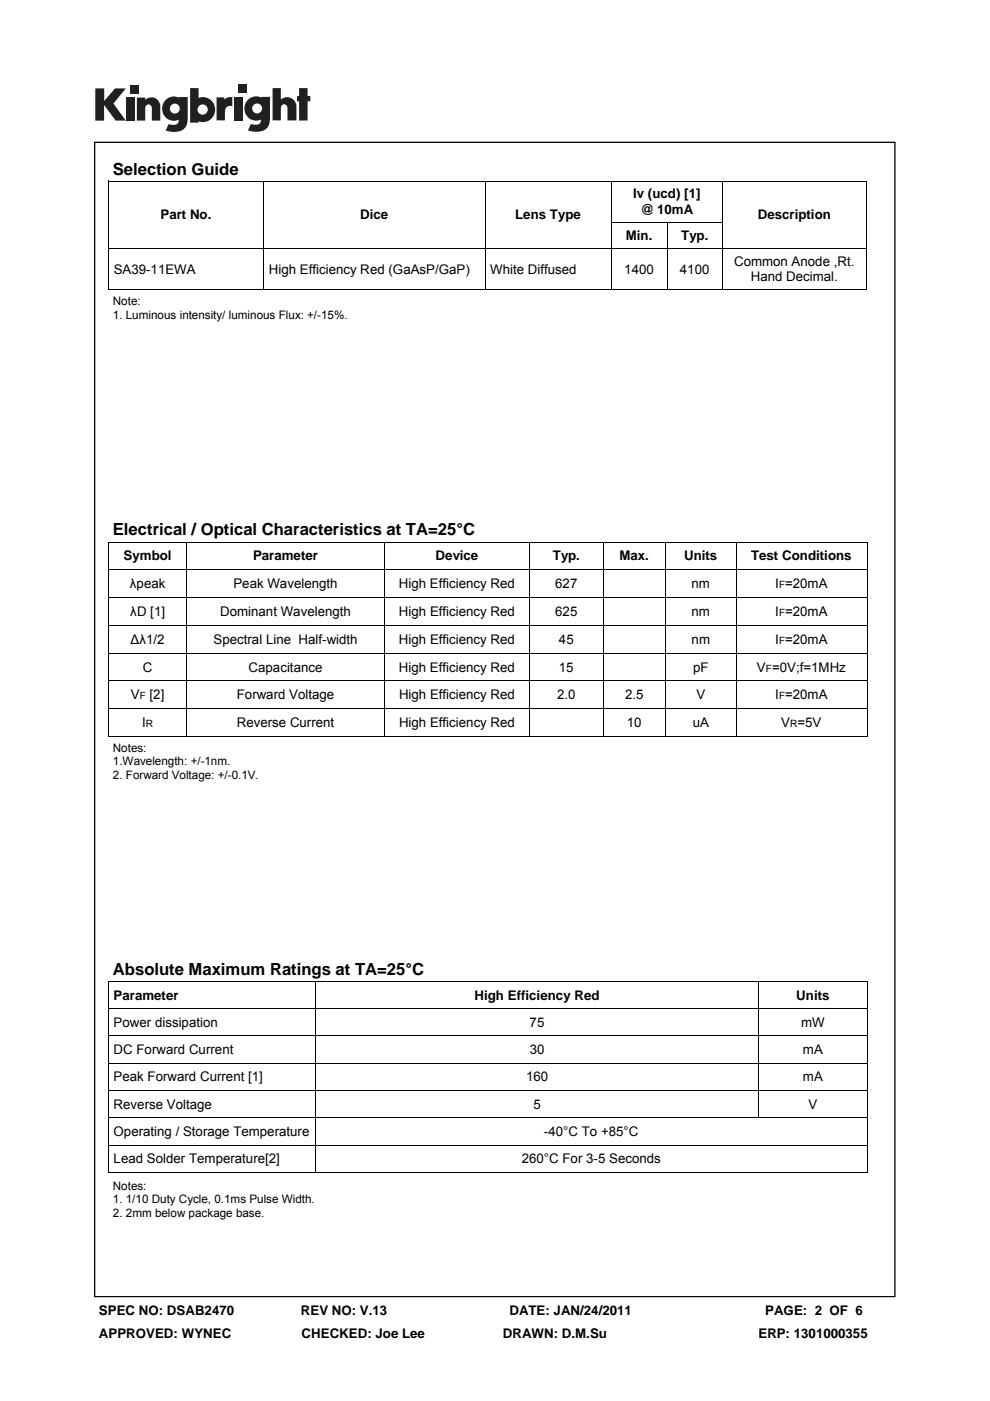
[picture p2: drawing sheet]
<svg xmlns="http://www.w3.org/2000/svg" width="210mm" height="297mm" viewBox="0 0 210 297" stroke-linecap="round" stroke-linejoin="round" font-family="sans-serif">
<defs><g id="words">
<g font-size="3.5">
<text x="23.9" y="37.1">Selection Guide</text>
<text x="23.9" y="113.3">Electrical / Optical Characteristics at TA=25°C</text>
<text x="23.9" y="206.7">Absolute Maximum Ratings at TA=25°C</text>
</g>
<g font-size="2.8">
<text x="34.1" y="46.5">Part No.</text>
<text x="76.4" y="46.5">Dice</text>
<text x="109.3" y="46.5">Lens Type</text>
<text x="134.3" y="42.1">Iv (ucd) [1]</text>
<text x="135.8" y="45.3">@ 10mA</text>
<text x="160.7" y="46.5">Description</text>
<text x="132.8" y="50.9">Min.</text>
<text x="144.5" y="50.9">Typ.</text>
<text x="24.1" y="58">SA39-11EWA</text>
<text x="57" y="58">High Efficiency Red (GaAsP/GaP)</text>
<text x="104" y="58">White Diffused</text>
<text x="132.4" y="58">1400</text>
<text x="144.2" y="58">4100</text>
<text x="155.7" y="56.4">Common Anode ,Rt.</text>
<text x="159.2" y="59.6">Hand Decimal.</text>
<text x="26.2" y="118.8">Symbol</text>
<text x="53.7" y="118.8">Parameter</text>
<text x="92.4" y="118.8">Device</text>
<text x="117.2" y="118.8">Typ.</text>
<text x="131.4" y="118.8">Max.</text>
<text x="145.1" y="118.8">Units</text>
<text x="159.3" y="118.8">Test Conditions</text>
<text x="27.6" y="124.7">λpeak</text>
<text x="49.5" y="124.7">Peak Wavelength</text>
<text x="84.6" y="124.7">High Efficiency Red</text>
<text x="117.8" y="124.7">627</text>
<text x="146.7" y="124.7">nm</text>
<text x="164.4" y="124.7">I =20mA</text>
<text x="27.6" y="130.6">λD [1]</text>
<text x="46.7" y="130.6">Dominant Wavelength</text>
<text x="84.6" y="130.6">High Efficiency Red</text>
<text x="117.8" y="130.6">625</text>
<text x="146.7" y="130.6">nm</text>
<text x="164.4" y="130.6">I =20mA</text>
<text x="27.7" y="136.5">Δλ1/2</text>
<text x="45.3" y="136.5">Spectral Line Half-width</text>
<text x="84.6" y="136.5">High Efficiency Red</text>
<text x="118.6" y="136.5">45</text>
<text x="146.7" y="136.5">nm</text>
<text x="164.4" y="136.5">I =20mA</text>
<text x="30.3" y="142.4">C</text>
<text x="52.7" y="142.4">Capacitance</text>
<text x="84.6" y="142.4">High Efficiency Red</text>
<text x="118.5" y="142.4">15</text>
<text x="147" y="142.4">pF</text>
<text x="160.6" y="142.4">V =0V;f=1MHz</text>
<text x="27.8" y="148.3">V</text>
<text x="31.7" y="148.3">[2]</text>
<text x="50.2" y="148.3">Forward Voltage</text>
<text x="84.6" y="148.3">High Efficiency Red</text>
<text x="118.2" y="148.3">2.0</text>
<text x="132.6" y="148.3">2.5</text>
<text x="147.7" y="148.3">V</text>
<text x="164.4" y="148.3">I =20mA</text>
<text x="30.2" y="154.1">I</text>
<text x="50.2" y="154.1">Reverse Current</text>
<text x="84.6" y="154.1">High Efficiency Red</text>
<text x="133" y="154.1">10</text>
<text x="146.9" y="154.1">uA</text>
<text x="165.7" y="154.1">V =5V</text>
<text x="24.1" y="211.9">Parameter</text>
<text x="100.7" y="211.9">High Efficiency Red</text>
<text x="168.9" y="211.9">Units</text>
<text x="24.1" y="217.7">Power dissipation</text>
<text x="112.3" y="217.7">75</text>
<text x="169.9" y="217.7">mW</text>
<text x="24.1" y="223.5">DC Forward Current</text>
<text x="112.4" y="223.5">30</text>
<text x="170.3" y="223.5">mA</text>
<text x="24.1" y="229.3">Peak Forward Current [1]</text>
<text x="111.6" y="229.3">160</text>
<text x="170.3" y="229.3">mA</text>
<text x="24.1" y="235.1">Reverse Voltage</text>
<text x="113.1" y="235.1">5</text>
<text x="171.5" y="235.1">V</text>
<text x="24.1" y="240.9">Operating / Storage Temperature</text>
<text x="115.4" y="240.9">-40°C To +85°C</text>
<text x="24.1" y="246.7">Lead Solder Temperature[2]</text>
<text x="110.7" y="246.7">260°C For 3-5 Seconds</text>
<text x="21" y="278.8">SPEC NO: DSAB2470</text>
<text x="63.8" y="278.8">REV NO: V.13</text>
<text x="108.1" y="278.8">DATE: JAN/24/2011</text>
<text x="162.3" y="278.8">PAGE: 2 OF 6</text>
<text x="21" y="283.6">APPROVED: WYNEC</text>
<text x="64" y="283.6">CHECKED: Joe Lee</text>
<text x="106.6" y="283.6">DRAWN: D.M.Su</text>
<text x="160.9" y="283.6">ERP: 1301000355</text>
</g>
<g font-size="2.5">
<text x="23.9" y="64.7">Note:</text>
<text x="23.9" y="67.6">1. Luminous intensity/ luminous Flux: +/-15%.</text>
<text x="23.9" y="159.4">Notes:</text>
<text x="23.9" y="162.3">1.Wavelength: +/-1nm.</text>
<text x="23.9" y="165.1">2. Forward Voltage: +/-0.1V.</text>
<text x="23.9" y="252.3">Notes:</text>
<text x="23.9" y="255.1">1. 1/10 Duty Cycle, 0.1ms Pulse Width.</text>
<text x="23.9" y="258">2. 2mm below package base.</text>
</g>
<g font-size="2.1">
<text x="165.2" y="124.7">F</text>
<text x="165.2" y="130.6">F</text>
<text x="165.2" y="136.5">F</text>
<text x="162.5" y="142.4">F</text>
<text x="29.7" y="148.3">F</text>
<text x="165.2" y="148.3">F</text>
<text x="30.9" y="154.1">R</text>
<text x="167.6" y="154.1">R</text>
</g>
</g></defs>
<g fill="#231f20">
<path d="M20.2 18.8h1.9v2.6l2.3-2.6h2.3l-2.6 3.2 2.6 3.6h-2.2l-2.4-3.3v3.3h-1.9z"/>
<path d="M26.7 20.7h1.8v4.9h-1.8z"/>
<path d="M49.6 20.7h1.8v4.9h-1.8z"/>
<path d="M27.6 18h1.8v1.8h-1.8z"/>
<path d="M50.5 18h1.8v1.8h-1.8z"/>
<path d="M29 20.7h1.8v.5a1.9 1.9 0 0 1 2.2-.4 1.9 1.9 0 0 1 1 2v2.8h-1.8v-2.7a.7 .7 0 0 0-.7-.8 .7 .7 0 0 0-.7 .8v2.7h-1.8z"/>
<path d="M45.9 20.7h1.6v.4a2.02 2.02 0 0 1 1.8-.5v1.9h-.2a1.12 1.12 0 0 0-1.4 1.3v1.7h-1.8z"/>
<path d="M57.8 18.7h1.8v2.4a1.98 1.98 0 0 1 2.2-.3 1.98 1.98 0 0 1 1.1 2v2.7h-1.9v-2.6a.7 .7 0 0 0-.7-.8 .7 .7 0 0 0-.7 .8v2.6h-1.8z"/>
<path d="M63.4 18.7h1.8v1.7h.6v1.1h-.6v4.1h-1.8v-4.1h-.4v-1.1h.4z"/>
<path d="M40.3 18.7v7.3h1.8v-.3a2.63 2.63 0 0 0 3.5-2.5 2.63 2.63 0 0 0-3.5-2.4v-2.1zM41.9 23.2a1.1 1.1 0 0 1 2.2 0 1.1 1.1 0 0 1-2.2 0z"/>
<path d="M35.3 21a2.56 2.56 0 0 0-.6 3.3 2.56 2.56 0 0 0 3.2 1.1 1.09 1.09 0 0 1-1.5 1.1l-.6-.2-.7 1.4a5.3 5.3 0 0 0 3.7-.2 2.68 2.68 0 0 0 1-2.4v-4.5h-1.8v.1l-.8-.2a2.45 2.45 0 0 0-1.9 .5zM36 23a1.05 1.05 0 0 1 2.1 0 1.05 1.05 0 0 1-2.1 0z"/>
<path d="M52.8 21a2.56 2.56 0 0 0-.6 3.3 2.56 2.56 0 0 0 3.2 1 1.09 1.09 0 0 1-1.5 1.1l-.7-.1-.6 1.4a5.3 5.3 0 0 0 3.7-.3 2.68 2.68 0 0 0 1-2.3v-4.6h-1.9v.2l-.8-.3a2.45 2.45 0 0 0-1.8 .6zM53.5 23a1.05 1.05 0 0 1 2.1 0 1.05 1.05 0 0 1-2.1 0z"/>
</g>
<path d="M19.9 30v245h170v-245zM20.2 30.3h169.5v244.5h-169.5z" fill="#000"/>
<g fill="none" stroke="#000" stroke-width=".21">
<path d="M22.9 38.4h161M23 38.3v23M55.9 38.5v14.1M102.9 38.5v14.1M129.7 38.5v8.5M153.2 38.5v8.5M183.8 38.3v23M23.1 52.7h160.6M55.9 52.8v8.5M102.9 52.8v8.5M129.6 47.1h23.7M129.7 47.1v5.5"/>
<path d="M129.7 52.8v8.5M141.5 47.2v5.4M141.5 52.8v8.5M153.2 47.1v5.5M153.2 52.8v8.5M22.9 61.4h161M22.9 114.9h161.1M23 114.9v41.1M39.7 115v5.7M81.5 115v5.7M112.4 115v5.7M128 115v5.7"/>
<path d="M141.2 115v5.7M156.1 115v5.7M183.9 114.9v41.1M23.1 120.8h160.7M23.1 126.7h160.7M23.1 132.6h160.7M23.1 138.5h160.7M39.7 120.8v5.8M39.7 126.7v5.8M39.7 132.7v5.7M39.7 138.6v5.7M81.5 120.8v5.8"/>
<path d="M81.5 126.7v5.8M81.5 132.7v5.7M81.5 138.6v5.7M112.4 120.8v5.8M112.4 126.7v5.8M112.4 132.7v5.7M112.4 138.6v5.7M128 120.8v5.8M128 126.7v5.8M128 132.7v5.7M128 138.6v5.7M141.2 120.8v5.8"/>
<path d="M141.2 126.7v5.8M141.2 132.7v5.7M141.2 138.6v5.7M156.1 120.8v5.8M156.1 126.7v5.8M156.1 132.7v5.7M156.1 138.6v5.7M22.9 156.1h161.1M23.1 144.4h160.7M23.1 150.3h160.7M39.7 144.4v5.8M39.7 150.3v5.7"/>
<path d="M81.5 144.4v5.8M81.5 150.3v5.7M112.4 144.4v5.8M112.4 150.3v5.7M128 144.4v5.8M128 150.3v5.7M141.2 144.4v5.8M141.2 150.3v5.7M156.1 144.4v5.8M156.1 150.3v5.7M22.9 208.1h161.1M23 208v40.5"/>
<path d="M23.1 213.8h160.7M23.1 219.6h160.7M66.9 208.2v5.5M66.9 213.9v5.6M66.9 219.7v5.6M160.9 208.2v5.5M160.9 213.9v5.6M160.9 219.7v5.6M183.9 208v40.5M23.1 225.4h160.7M23.1 231.2h160.7M23.1 237h160.7"/>
<path d="M66.9 225.5v5.6M66.9 231.3v5.6M66.9 237.1v5.6M160.9 225.5v5.6M160.9 231.3v5.6M22.9 248.5h161.1M23.1 242.8h160.7M66.9 242.9v5.6"/>
</g>
<use href="#words"/>
</svg>
